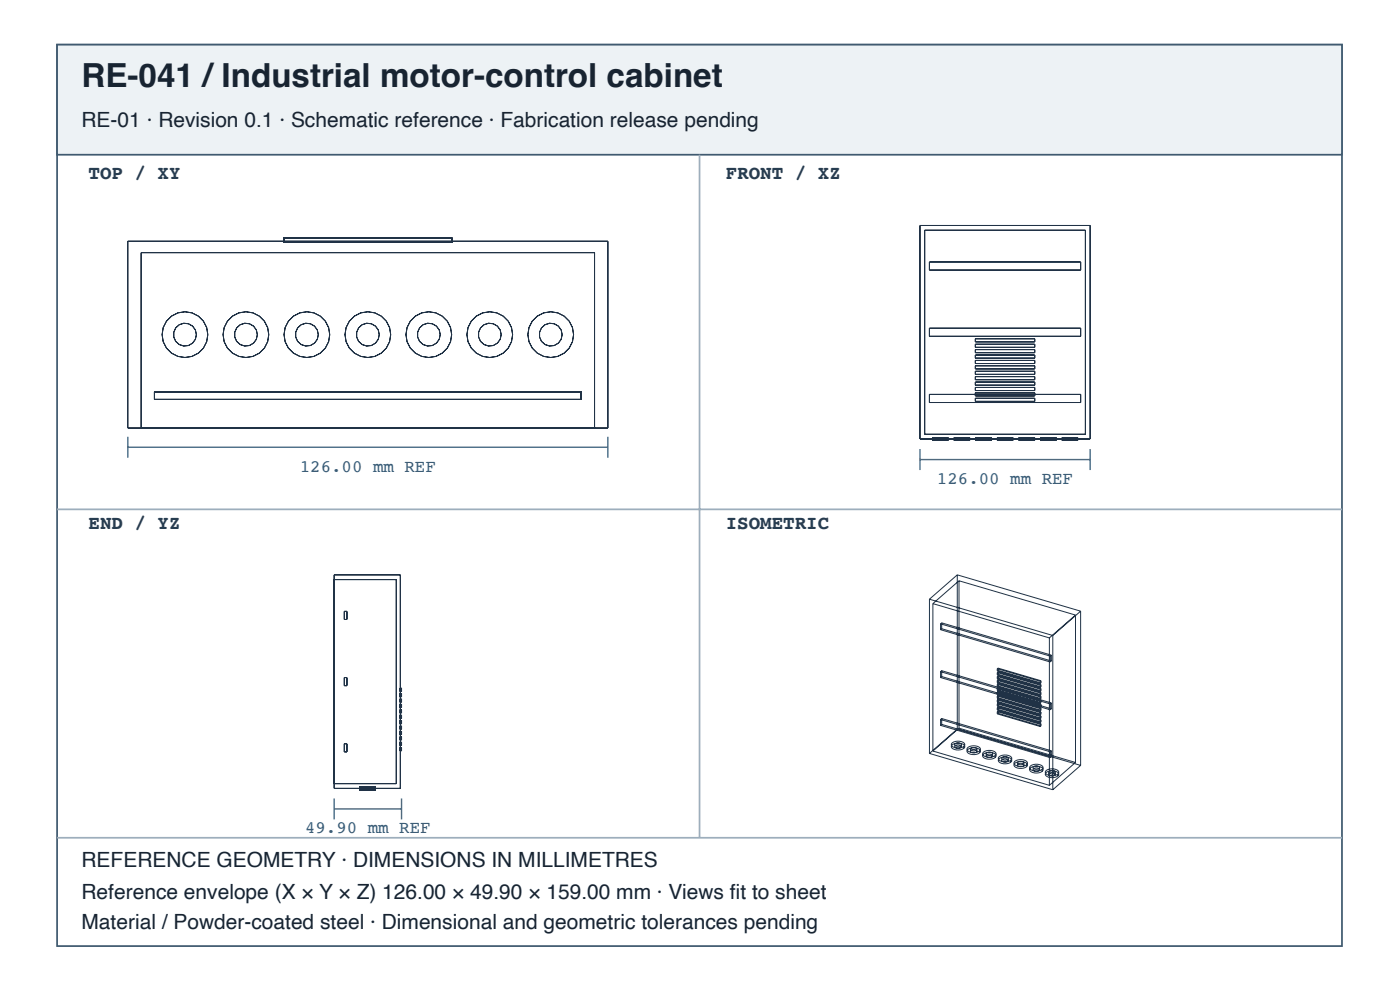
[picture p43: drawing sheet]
<svg xmlns="http://www.w3.org/2000/svg" width="297mm" height="210mm" viewBox="0 0 297 210" stroke-linecap="round" stroke-linejoin="round" font-family="sans-serif">
<defs><g id="words">
<text font-size="7" fill="#182431" x="17.3" y="18.4">RE-041 /Industrial motor-control cabinet</text>
<g font-size="4.4" fill="#182431">
<text x="17.3" y="26.9">RE-01 · Revision 0.1 · Schematic reference · Fabrication release pending</text>
<text x="17.3" y="183.9">REFERENCE GEOMETRY · DIMENSIONS IN MILLIMETRES</text>
<text x="17.3" y="190.6">Reference envelope (X × Y × Z) 126.00 × 49.90 × 159.00 mm · Views fi t to sheet</text>
<text x="17.3" y="196.9">Material / Powder-coated steel · Dimensional and geometric tolerances pending</text>
</g>
<g font-size="4.1" fill="#263d52">
<text x="18.8" y="38">TOP / XY</text>
<text x="154" y="38">FRONT / XZ</text>
<text x="18.8" y="112.1">END / YZ</text>
<text x="154" y="112.1">ISOMETRIC</text>
</g>
<g font-size="3.7" fill="#335b78">
<text x="63.6" y="100">126.00 mm REF</text>
<text x="198.8" y="102.6">126.00 mm REF</text>
<text x="64.7" y="176.7">49.90 mm REF</text>
</g>
</g></defs>
<path d="M12.1 9.5h272.6v191.1h-272.6z" fill="none" stroke="#405a70" stroke-width=".37"/>
<path d="M12.1 9.5h272.6v23.3h-272.6z" fill="#edf2f5"/>
<path d="M12.1 9.5h272.6v23.3h-272.6z" fill="none" stroke="#405a70" stroke-width=".37"/>
<path d="M148.4 32.8v144.8M12.1 108h272.6M12.1 177.6h272.6" fill="none" stroke="#9daebc" stroke-width=".37"/>
<g fill="none" stroke="#203246" stroke-width=".21">
<path d="M27.1 51.1h101.9v39.6h-101.9zM60.3 50.4h35.5v1h-35.5zM195.2 47.8h36.1v45.3h-36.1zM196.2 48.8h34.1v43.3h-34.1zM197.2 55.5h32.1v1.8h-32.1zM197.2 69.6h32.1v1.7h-32.1zM206.9 71.8h12.6v.7h-12.6zM206.9 73h12.6v.6h-12.6zM206.9 74.1h12.6v.7h-12.6zM206.9 75.3h12.6v.6h-12.6zM206.9 76.4h12.6v.7h-12.6zM206.9 77.6h12.6v.6h-12.6z"/>
<path d="M206.9 78.7h12.6v.7h-12.6zM206.9 79.8h12.6v.7h-12.6zM29.9 90.7v-37.1h96.2v37.1M32.8 83.1h90.5v1.6h-90.5zM197.2 83.6h32.1v1.7h-32.1zM197.7 92.8h3.5zM197.7 93.4h3.5zM198.6 92.8h1.7zM198.6 93.4h1.7zM200.3 92.8v.6M201.2 92.8v.6M202.3 92.8h3.5z"/>
<path d="M202.3 93.4h3.5zM203.2 92.8h1.7zM203.2 93.4h1.7zM204.9 92.8v.6M205.8 92.8v.6M206.9 92.8h3.5zM206.9 93.4h3.5zM206.9 81h12.6v.7h-12.6zM206.9 82.1h12.6v.7h-12.6zM206.9 83.3h12.6v.6h-12.6zM206.9 84.4h12.6v.7h-12.6zM207.8 92.8h1.7z"/>
<path d="M207.8 93.4h1.7zM209.5 92.8v.6M210.4 92.8v.6M211.5 92.8h3.4zM211.5 93.4h3.4zM212.4 92.8h1.7zM212.4 93.4h1.7zM214.1 92.8v.6M214.9 92.8v.6M216.1 92.8h3.4zM216.1 93.4h3.4zM217 92.8h1.7z"/>
<path d="M217 93.4h1.7zM218.7 92.8v.6M219.5 92.8v.6M220.7 92.8h3.4zM220.7 93.4h3.4zM221.5 92.8h1.7zM221.5 93.4h1.7zM223.2 92.8v.6M224.1 92.8v.6M225.3 92.8h3.4zM225.3 93.4h3.4zM226.1 92.8h1.7z"/>
<path d="M226.1 93.4h1.7zM227.8 92.8v.6M228.7 92.8v.6M70.9 121.9h14v45.2h-14zM70.9 122.9h13.2v43.2h-13.2M73 129.6h.6v1.7h-.6zM197.2 127v32.7M197.2 127l26.2 7.7M197.9 128l24.7 7.2M197.9 128v31.2M199.5 132.3v1.2M199.5 133.5l23.3 6.8"/>
<path d="M199.5 132.3l23.3 6.8M199.8 132.1v1.2M199.8 132.1l-.3 .2M199.8 133.3l-.3 .2M199.8 133.3l23.2 6.8M199.8 132.1l23.2 6.8M203.1 121.9l-5.9 5.1M203.1 121.9v32.7l-5.9 5.1M203.1 121.9l26.2 7.7M203.5 123.1l-5.6 4.9M203.5 123.1l24.7 7.3M203.5 123.1v31.3"/>
<path d="M222.6 135.2v31.3M222.8 139.1v1.2M223 138.9v1.2M223 138.9l-.2 .2M223.4 134.7v32.7M228.2 130.4l-5.6 4.8M228.2 130.4v31.2M229.3 129.6v32.7M229.3 129.6l-5.9 5.1M73 143.7h.6v1.7h-.6zM73 157.7h.6v1.7h-.6zM84.8 145.9h.4v.7h-.4z"/>
<path d="M84.8 147h.4v.7h-.4zM84.8 148.2h.4v.7h-.4zM84.8 149.3h.4v.7h-.4zM84.8 150.5h.4v.6h-.4zM84.8 151.6h.4v.7h-.4zM84.8 152.8h.4v.6h-.4zM84.8 153.9h.4v.7h-.4zM84.8 155.1h.4v.6h-.4zM84.8 156.2h.4v.7h-.4zM84.8 157.4h.4v.6h-.4zM84.8 158.5h.4v.7h-.4zM197.2 159.7l26.2 7.7"/>
<path d="M197.9 159.2l24.7 7.3M199.5 142.4v1.2M199.5 152.5v1.3M199.5 153.8l23.3 6.8M199.5 152.5l23.3 6.9M199.5 143.6l23.3 6.9M199.5 142.4l23.3 6.8M199.8 153.6l29.5 8.7M199.8 152.3l-.3 .2M199.8 142.2v1.2M199.8 152.3v1.3M199.8 153.6l-.3 .2"/>
<path d="M199.8 152.3l23.2 6.9M199.8 142.2l-.3 .2M199.8 143.4l-.3 .2M199.8 143.4l23.2 6.9M199.8 142.2l23.2 6.8M202 157.5a2.01 2.01 0 0 1 2.7 .3 1.35 1.35 0 0 1-1.8 .8 .98 .98 0 0 1-1.1-.9zM202 157.9a2.01 2.01 0 0 1 2.7 .3 1.35 1.35 0 0 1-1.8 .8 .98 .98 0 0 1-1.1-.9zM202.6 157.8l.7-.3a.58 .58 0 0 1 .7 .4 .8 .8 0 0 1-1.4-.1zM202.6 158.2l.7-.3a.58 .58 0 0 1 .7 .4 .8 .8 0 0 1-1.4-.1zM203.5 154.4l-5.6 4.8M203.5 154.4l24.7 7.2M203.9 158v.5"/>
<path d="M204.5 158.2v.4M205.3 158.5a2.01 2.01 0 0 1 2.7 .3 1.35 1.35 0 0 1-1.7 .8 .98 .98 0 0 1-1.1-.9zM205.3 158.9a2.01 2.01 0 0 1 2.7 .3 1.35 1.35 0 0 1-1.7 .8 .98 .98 0 0 1-1.1-.9zM205.9 158.7l.7-.2a.58 .58 0 0 1 .7 .4 .8 .8 0 0 1-1.4-.2zM205.9 159.1l.7-.2a.58 .58 0 0 1 .7 .4 .8 .8 0 0 1-1.4-.2zM207.2 159v.4M207.8 159.2v.4M208.7 159.5a2.01 2.01 0 0 1 2.6 .2 1.35 1.35 0 0 1-1.7 .8 .98 .98 0 0 1-1.1-.8zM208.7 159.9a2.01 2.01 0 0 1 2.6 .3 1.35 1.35 0 0 1-1.7 .7 .98 .98 0 0 1-1.1-.8zM209.2 159.7l.7-.2a.58 .58 0 0 1 .7 .4 .8 .8 0 0 1-1.4-.2zM211.6 146.7v.5l.1-.1M211.6 141.8v.4"/>
<path d="M211.6 142.6v.5M211.6 143.4v.5M211.6 144.2v.5M211.6 145.1v.5M211.6 145.9v.5M211.6 147.6v.4M211.6 148.4v.5M211.6 149.2v.5M211.6 150v.5M211.6 150.9v.4M211.6 151.3l9.1 2.7M211.6 150.9l9.1 2.7"/>
<path d="M211.6 150.5l9.1 2.7M211.6 150l9.1 2.7M211.6 149.7l9.1 2.7M211.6 149.2l9.1 2.7M211.6 148.9l9.1 2.7M211.6 148.4l9.1 2.7M211.6 148l9.1 2.7M211.6 147.6l9.1 2.6M211.6 146.7l9.1 2.7M211.6 146.4l9.1 2.7M211.6 145.9l9.1 2.7M211.6 145.6l9.1 2.6"/>
<path d="M211.6 145.1l9.1 2.7M211.6 144.7l9.1 2.7M211.6 144.2l9.1 2.7M211.6 143.9l9.1 2.7M211.6 143.4l9.1 2.7M211.6 143.1l9.1 2.7M211.6 142.6l9.1 2.7M211.6 142.2l9.1 2.7M211.6 141.8l9.1 2.7M211.7 148.7l-.1 .2M211.7 150.7l-.1 .2M211.7 141.6v.5"/>
<path d="M211.7 142.5v.4M211.7 143.3v.5M211.7 144.1v.5M211.7 145v.4M211.7 145.8v.5M211.7 146.6v.5M211.7 147.4v.5M211.7 148.3v.4M211.7 149.1v.5M211.7 149.9v.5M211.7 150.7v.5M211.7 151.2l-.1 .1"/>
<path d="M211.7 151.2l9.1 2.7M211.7 150.7l9.1 2.7M211.7 149.9l-.1 .1M211.7 150.4l-.1 .1M211.7 150.4l9.1 2.7M211.7 149.9l9.1 2.7M211.7 149.1l-.1 .1M211.7 149.6l-.1 .1M211.7 149.6l9.1 2.7M211.7 149.1l9.1 2.7M211.7 148.3l-.1 .1M211.7 148.7l9.1 2.7"/>
<path d="M211.7 148.3l9.1 2.6M211.7 147.4l-.1 .2M211.7 147.9l-.1 .1M211.7 147.9l9.1 2.7M211.7 147.4l9.1 2.7M211.7 146.6l-.1 .1M211.7 147.1l9.1 2.7M211.7 146.6l9.1 2.7M211.7 145.8l-.1 .1M211.7 146.3l-.1 .1M211.7 146.3l9.1 2.6M211.7 145.8l9.1 2.7"/>
<path d="M211.7 145l-.1 .1M211.7 145.4l-.1 .2M211.7 145.4l9.1 2.7M211.7 145l9.1 2.6M211.7 144.1l-.1 .1M211.7 144.6l-.1 .1M211.7 144.6l9.1 2.7M211.7 144.1l9.1 2.7M211.7 143.3l-.1 .1M211.7 143.8l-.1 .1M211.7 143.8l9.1 2.7M211.7 143.3l9.1 2.7"/>
<path d="M211.7 142.5l-.1 .1M211.7 142.9l-.1 .2M211.7 142.9l9.1 2.7M211.7 142.5l9.1 2.7M211.7 141.6l-.1 .2M211.7 142.1l-.1 .1M211.7 142.1l9.1 2.7M211.7 141.6l9.1 2.7M220.7 144.5v.4M220.7 145.3v.5M220.7 146.1v.5M220.7 146.9v.5"/>
<path d="M220.7 147.8v.4M220.7 148.6v.5M220.7 149.4v.5l.1-.1M220.7 150.2v.5M220.7 151.1v.5M220.7 151.9v.5M220.7 152.7v.5M220.7 153.6v.4M220.8 150.9l-.1 .2M220.8 153.4l-.1 .2M220.8 144.3v.5M220.8 145.2v.4"/>
<path d="M220.8 146v.5M220.8 146.8v.5M220.8 147.6v.5M220.8 148.5v.4M220.8 149.3v.5M220.8 150.1v.5M220.8 150.9v.5M220.8 151.8v.5M220.8 152.6v.5M220.8 153.4v.5M220.8 153.9l-.1 .1M220.8 152.6l-.1 .1"/>
<path d="M220.8 153.1l-.1 .1M220.8 151.8l-.1 .1M220.8 152.3l-.1 .1M220.8 151.4l-.1 .2M220.8 150.1l-.1 .1M220.8 150.6l-.1 .1M220.8 149.3l-.1 .1M220.8 148.5l-.1 .1M220.8 148.9l-.1 .2M220.8 147.6l-.1 .2M220.8 148.1l-.1 .1M220.8 146.8l-.1 .1"/>
<path d="M220.8 147.3l-.1 .1M220.8 146l-.1 .1M220.8 146.5l-.1 .1M220.8 145.2l-.1 .1M220.8 145.6l-.1 .2M220.8 144.3l-.1 .2M220.8 144.8l-.1 .1M222.8 149.2v1.3M222.8 159.4v1.2M223 159.2l-.2 .2M223 149v1.3M223 159.2v1.2l-.2 .2"/>
<path d="M223 149l-.2 .2M223 150.3l-.2 .2M223 140.1l-.2 .2M76.2 166.9h3.4zM76.2 167.4h3.4zM77.1 166.9h1.7zM77.1 167.4h1.7zM77.9 166.9v.5M209.2 160.1l.7-.2a.58 .58 0 0 1 .7 .4 .8 .8 0 0 1-1.4-.2zM210.5 160v.4M211.1 160.2v.4M212 160.4a2.01 2.01 0 0 1 2.7 .3 1.35 1.35 0 0 1-1.8 .8 .98 .98 0 0 1-1.1-.9z"/>
<path d="M212 160.8a2.01 2.01 0 0 1 2.7 .3 1.35 1.35 0 0 1-1.8 .8 .98 .98 0 0 1-1.1-.8zM212.5 160.7l.7-.3a.58 .58 0 0 1 .7 .4 .8 .8 0 0 1-1.4-.1zM212.5 161.1l.7-.3a.58 .58 0 0 1 .7 .4 .8 .8 0 0 1-1.4-.1zM213.8 161v.4M214.5 161.2v.4M215.3 161.4a2.01 2.01 0 0 1 2.7 .3 1.35 1.35 0 0 1-1.8 .8 .98 .98 0 0 1-1.1-.9zM215.3 161.8a2.01 2.01 0 0 1 2.7 .3 1.35 1.35 0 0 1-1.8 .8 .98 .98 0 0 1-1.1-.9zM215.9 161.7l.6-.3a.58 .58 0 0 1 .8 .4 .8 .8 0 0 1-1.4-.1zM215.9 162.1l.6-.3a.58 .58 0 0 1 .8 .4 .8 .8 0 0 1-1.4-.1zM217.2 162v.4M217.8 162.1v.5M218.6 162.4a2.01 2.01 0 0 1 2.7 .3 1.35 1.35 0 0 1-1.7 .8 .98 .98 0 0 1-1.1-.9z"/>
<path d="M218.6 162.8a2.01 2.01 0 0 1 2.7 .3 1.35 1.35 0 0 1-1.7 .8 .98 .98 0 0 1-1.1-.9zM219.2 162.6l.7-.2a.58 .58 0 0 1 .7 .4 .8 .8 0 0 1-1.4-.2zM219.2 163.1l.7-.3a.58 .58 0 0 1 .7 .4 .8 .8 0 0 1-1.4-.1zM220.5 162.9v.4M221.1 163.1v.4M221.9 163.4a2.01 2.01 0 0 1 2.7 .3 1.35 1.35 0 0 1-1.7 .7 .98 .98 0 0 1-1.1-.8zM221.9 163.8a2.01 2.01 0 0 1 2.7 .3 1.35 1.35 0 0 1-1.7 .8 .98 .98 0 0 1-1.1-.9zM222.5 163.6l.7-.2a.58 .58 0 0 1 .7 .4 .8 .8 0 0 1-1.4-.2zM222.5 164l.7-.2a.58 .58 0 0 1 .7 .4 .8 .8 0 0 1-1.4-.2zM223.8 163.9v.4M224.4 164.1v.4M228.2 161.6l-5.6 4.9"/>
<path d="M229.3 162.3l-5.9 5.1"/>
<circle cx="39.2" cy="70.9" r="2.42"/>
<circle cx="39.2" cy="70.9" r="4.8"/>
<circle cx="52.2" cy="70.9" r="2.42"/>
<circle cx="52.2" cy="70.9" r="4.8"/>
<circle cx="65.1" cy="70.9" r="2.42"/>
<circle cx="65.1" cy="70.9" r="4.8"/>
<circle cx="78" cy="70.9" r="2.42"/>
<circle cx="78" cy="70.9" r="4.8"/>
<circle cx="91" cy="70.9" r="2.42"/>
<circle cx="91" cy="70.9" r="4.8"/>
<circle cx="103.9" cy="70.9" r="2.42"/>
<circle cx="103.9" cy="70.9" r="4.8"/>
<circle cx="116.8" cy="70.9" r="2.42"/>
<circle cx="116.8" cy="70.9" r="4.8"/>
</g>
<path d="M27.1 92.6v4.4M27.1 94.8h101.9M129 92.6v4.4M195.2 95.2v4.5M195.2 97.4h36.1M231.3 95.2v4.5M70.9 169.3v4.4M70.9 171.5h14.3M85.2 169.3v4.4" fill="none" stroke="#466b86" stroke-width=".3"/>
<use href="#words"/>
</svg>
